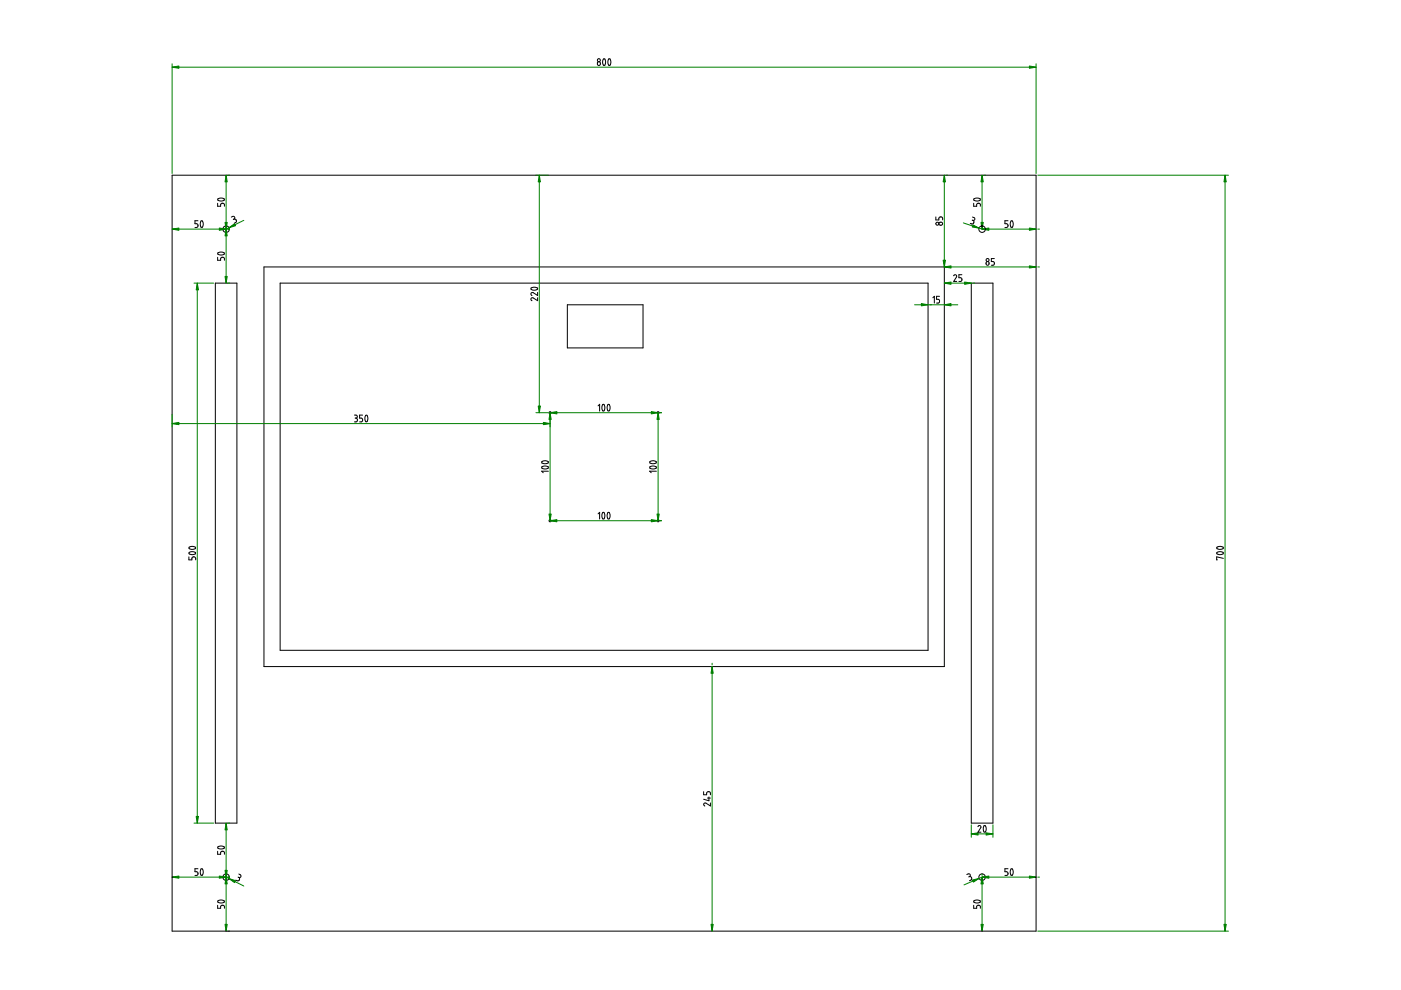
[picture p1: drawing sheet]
<svg xmlns="http://www.w3.org/2000/svg" width="297mm" height="210mm" viewBox="0 0 297 210" stroke-linecap="round" stroke-linejoin="round" font-family="sans-serif">
<g fill="none" stroke="#000" stroke-width=".21">
<path d="M127.9 12.5a.48 .48 0 0 1 .5 .7v.3a.31 .31 0 0 1-.4 .4 .31 .31 0 0 1-.2-.5zM129 12.5a.49 .49 0 0 1 .5 .7v.3a.3 .3 0 0 1-.4 .4 .3 .3 0 0 1-.2-.5zM36.5 37.1h183.2v160.3h-183.2zM42 46.8h-.7v.6h.4l.3 .3-.1 .4-.6 .1M42.6 46.9a.49 .49 0 0 1 .5 .7v.2a.32 .32 0 0 1-.4 .4 .32 .32 0 0 1-.2-.5zM46.1 43.1v.6h.7v-.4l.3-.2 .4 .1 .1 .5M46.1 54.5v.7h.7v-.4l.3-.3 .4 .2 .1 .5M46.2 53.6l1-.1a.32 .32 0 0 1 .4 .3 .32 .32 0 0 1-.5 .3l-.6-.1a.3 .3 0 0 1-.3-.1 .3 .3 0 0 1 0-.3zM46.2 42.1l1-.1a.32 .32 0 0 1 .4 .4 .32 .32 0 0 1-.5 .2h-.6a.29 .29 0 0 1-.3-.1 .29 .29 0 0 1 0-.4zM49 46l.4-.1a.32 .32 0 0 1 .4 .2 .32 .32 0 0 1-.2 .4M49.6 46.5h.4l.1 .4-.1 .2-.3 .2M49.6 46.5h-.1"/>
<path d="M56 56.6h144.2v84.7h-144.2zM198.4 46v.6h.7v-.4l.2-.2 .5 .1 .1 .5M202.2 58.5a.32 .32 0 0 1 .4-.2 .32 .32 0 0 1 .2 .4l-.6 1h.6M203.9 58.3h-.6v.6h.4l.2 .2-.1 .5-.5 .1M206.1 46.7h.2M206.2 46l.3 .1a.31 .31 0 0 1 .2 .4 .31 .31 0 0 1-.4 .2M206.3 46.7l.2 .3-.1 .3-.3 .2-.4-.1M206.4 43.1v.6h.7v-.4l.2-.2 .5 .1 .1 .5M206.5 42.2l.3-.2h.7a.32 .32 0 0 1 .4 .4 .32 .32 0 0 1-.5 .2l-.7-.1-.2-.1zM210.8 54.8h-.6v.7h.5l.1 .2-.1 .5h-.5M213.7 46.8h-.6v.6h.4l.2 .4-.1 .4h-.5M214.4 46.8h.2l.2 .3v.7a.32 .32 0 0 1-.4 .4 .32 .32 0 0 1-.2-.5z"/>
<path d="M45.7 60h4.5v114.5h-4.5zM59.4 60h137.4v77.9h-137.4zM112.6 61l1-.1a.31 .31 0 0 1 .4 .4 .31 .31 0 0 1-.5 .2h-.6a.29 .29 0 0 1-.3-.1 .29 .29 0 0 1 0-.4zM114 63.1v.7l-1-.6a.32 .32 0 0 0-.4 .1 .32 .32 0 0 0 .2 .5M114 62v.7l-1-.7a.32 .32 0 0 0-.4 .2 .32 .32 0 0 0 .2 .5M120.3 64.6h16v9.2h-16zM197.8 63.1l.3-.3v1.5M199.2 62.8h-.6v.7h.4l.2 .2-.1 .5-.5 .1M205.9 60h4.6v114.5h-4.6zM75.1 88h.4a.32 .32 0 0 1 .3 .4 .32 .32 0 0 1-.3 .2M75.3 88.6h.2M75.5 88.6l.2 .2 .1 .4-.2 .2-.5 .1"/>
<path d="M76.9 88h-.7v.6l.5 .1 .2 .2-.2 .5-.5 .1M77.5 88.1a.47 .47 0 0 1 .5 .7v.2a.31 .31 0 0 1-.4 .4 .31 .31 0 0 1-.2-.4zM114.9 99l1-.2a.32 .32 0 0 1 .4 .4 .32 .32 0 0 1-.5 .2h-.6a.29 .29 0 0 1-.3-.1 .29 .29 0 0 1 0-.3zM114.9 97.8l1-.1a.32 .32 0 0 1 .4 .4 .32 .32 0 0 1-.5 .2h-.6a.27 .27 0 0 1-.3-.1 .27 .27 0 0 1 0-.4zM116.3 99.9h-1.4l.3 .3M126.8 86l.3-.3v1.5M127.7 85.8a.42 .42 0 0 1 .5 .2 .42 .42 0 0 1 0 .4v.4a.31 .31 0 0 1-.3 .4 .31 .31 0 0 1-.3-.5zM128.9 85.7h.2l.2 .3v.8a.31 .31 0 0 1-.3 .4 .31 .31 0 0 1-.3-.5zM137.8 99l1-.2a.31 .31 0 0 1 .4 .4 .31 .31 0 0 1-.5 .2h-.6a.29 .29 0 0 1-.3-.1 .29 .29 0 0 1 0-.3zM137.8 97.8l1-.1a.3 .3 0 0 1 .4 .4 .3 .3 0 0 1-.5 .2h-.6a.27 .27 0 0 1-.3-.1 .27 .27 0 0 1 0-.4zM139.2 99.9h-1.5l.4 .3M40 118.1v.6h.7v-.4l.3-.2 .4 .1 .1 .5"/>
<path d="M40.1 117.2l.5-.2h.5a.31 .31 0 0 1 .4 .3 .31 .31 0 0 1-.5 .3l-.7-.1-.2-.1zM40.1 116l1-.1a.32 .32 0 0 1 .4 .4 .32 .32 0 0 1-.5 .2l-.6-.1a.29 .29 0 0 1-.3-.1 .29 .29 0 0 1 0-.3zM126.8 108.9l.3-.3v1.4M127.8 108.7a.53 .53 0 0 1 .4 .8v.2a.31 .31 0 0 1-.3 .3 .31 .31 0 0 1-.3-.4zM128.9 108.7a.55 .55 0 0 1 .4 .8v.2a.31 .31 0 0 1-.3 .3 .31 .31 0 0 1-.3-.4zM258 117.2l.5-.2h.5a.31 .31 0 0 1 .4 .3 .31 .31 0 0 1-.5 .3l-.7-.1-.2-.1zM258 116l.4-.1h.6a.32 .32 0 0 1 .4 .4 .32 .32 0 0 1-.5 .2l-.5-.1a.3 .3 0 0 1-.3-.1 .3 .3 0 0 1-.1-.3zM259.4 118.4l-1.4-.3v.6h.1M46.2 179.6l1-.2a.32 .32 0 0 1 .4 .4 .32 .32 0 0 1-.5 .2h-.6a.3 .3 0 0 1-.3-.1 .3 .3 0 0 1 0-.3zM149.2 167.9v.6h.6v-.4l.3-.2 .5 .1v.5M150 169.2h.6M150.3 169v.8l-1.1-.3"/>
<path d="M150.6 170.2v.7l-.9-.6a.32 .32 0 0 0-.5 .1 .32 .32 0 0 0 .2 .5M207.3 175.3a.32 .32 0 0 1 .5-.3 .32 .32 0 0 1 .1 .5l-.6 .9h.7M208.7 175l.3 .3 .1 .8a.32 .32 0 0 1-.4 .3 .32 .32 0 0 1-.2-.4v-.6zM42 184.2h-.7v.6h.4l.3 .3-.1 .4-.6 .1M42.6 184.3a.53 .53 0 0 1 .5 .8l-.1 .2a.3 .3 0 0 1-.3 .3 .3 .3 0 0 1-.2-.4zM46.1 191.9v.7h.7v-.5l.2-.2 .5 .2 .1 .5M46.1 180.5v.6h.7v-.4l.2-.2 .5 .1 .1 .5M46.2 191l1-.1a.3 .3 0 0 1 .4 .3 .3 .3 0 0 1-.5 .2h-.6a.27 .27 0 0 1-.3-.1 .27 .27 0 0 1 0-.3zM50.5 186h.1M50.6 185.3l.3 .2a.32 .32 0 0 1 .2 .4 .32 .32 0 0 1-.5 .1M50.6 186l.2 .2-.1 .5-.3 .1-.4-.2M205 185.4l.3-.1a.31 .31 0 0 1 .4 .1 .31 .31 0 0 1-.2 .5"/>
<path d="M205.5 185.9h.3l.2 .4v.2l-.5 .2M205.5 185.9h-.1M206.4 191.9v.7h.7v-.4l.2-.3 .5 .1 .1 .6M206.5 191l.4-.2 .6 .1a.32 .32 0 0 1 .4 .3 .32 .32 0 0 1-.5 .2h-.6a.3 .3 0 0 1-.3-.1 .3 .3 0 0 1 0-.3zM213.7 184.2h-.6v.6h.4l.2 .3-.1 .4-.5 .1M214.4 184.3a.55 .55 0 0 1 .4 .8v.2a.31 .31 0 0 1-.4 .3 .31 .31 0 0 1-.2-.5z"/>
<circle cx="126.9" cy="13.5" r=".37"/>
<circle cx="127" cy="12.8" r=".32"/>
<circle cx="47.9" cy="48.6" r=".69"/>
<circle cx="198.7" cy="47.4" r=".32"/>
<circle cx="199.5" cy="47.5" r=".37"/>
<circle cx="208.2" cy="48.6" r=".69"/>
<circle cx="209.3" cy="55.8" r=".37"/>
<circle cx="209.4" cy="55.1" r=".32"/>
<circle cx="116.6" cy="87.5" r=".23"/>
<circle cx="139.5" cy="87.5" r=".23"/>
<circle cx="116.6" cy="110.4" r=".23"/>
<circle cx="139.5" cy="110.4" r=".23"/>
<circle cx="47.9" cy="186" r=".69"/>
<circle cx="208.2" cy="186" r=".69"/>
</g>
<g fill="none" stroke="#007f00" stroke-width=".21">
<path d="M36.5 13.5v23.3M36.5 14.2h183.2M219.7 13.5v23.3M47.9 37.1v22.9M48.3 37.1h.4M113.6 37.1h2.7M114.3 37.1v50.4M200.2 37.1v19.5h19.5M200.6 37.1h.3M208.2 37.1v11.5M208.6 37.1h.3M220 37.1h40.5"/>
<path d="M259.7 37.1v160.3M48.3 48.6h.4M51.7 46.7l-3.8 1.9h-11.4M204.3 47.3l3.9 1.3M208.2 48.6h11.5M220 48.6h.4M220 56.6h.4M41.1 60h4.2M41.8 60v114.5M48.3 60h.4M193.9 64.6h9.2M200.2 60h5.7"/>
<path d="M206.3 60h.4M36.5 87.9v2.6M36.5 89.8h80.1M113.6 87.5h2.7M116.6 87.5h22.9v22.9h-22.9zM139.9 87.5h.4M139.9 110.4h.4M151 140.6v.4M151 141.3v56.1M41.1 174.5h4.2M47.9 174.5v22.9M48.3 174.5h.4"/>
<path d="M205.9 174.9v2.6M205.9 176.8h4.6M210.5 174.9v2.6M36.5 186h11.4l3.8 1.9M48.3 186h.4M48.3 197.4h.4M208.2 186h11.5M208.2 185.3v.3M208.2 186v11.4M208.2 186l-3.8 1.6M220 186h.4M220 197.4h40.5"/>
</g>
<g fill="#007f00" stroke="#007f00" stroke-width=".21">
<path d="M47.9 186l.3 1.4h-.5z"/>
<path d="M47.7 196h.5l-.3 1.4z"/>
<path d="M46.5 185.7l1.4 .3-1.4 .2z"/>
<path d="M36.5 186l1.4-.3v.5z"/>
<path d="M208.2 186l1.5-.3v.5z"/>
<path d="M218.2 185.7l1.5 .3-1.5 .2z"/>
<path d="M208.2 186l.3 1.4h-.5z"/>
<path d="M208 196h.5l-.3 1.4z"/>
<path d="M41.8 60l.3 1.5h-.5z"/>
<path d="M41.6 173.1h.5l-.3 1.4z"/>
<path d="M259.7 37.1l.3 1.5h-.5z"/>
<path d="M259.5 196h.5l-.3 1.4z"/>
<path d="M208.2 48.6l1.5-.3v.5z"/>
<path d="M218.2 48.3l1.5 .3-1.5 .2z"/>
<path d="M208 47.2h.5l-.3 1.4z"/>
<path d="M208.2 37.1l.3 1.5h-.5z"/>
<path d="M47.7 47.2h.5l-.3 1.4z"/>
<path d="M47.9 37.1l.3 1.5h-.5z"/>
<path d="M46.5 48.3l1.4 .3-1.4 .2z"/>
<path d="M36.5 48.6l1.4-.3v.5z"/>
<path d="M48.6 48.3l1.1-.9 .2 .5z"/>
<path d="M206.3 47.7l1.3 .7-1.5-.3z"/>
<path d="M206.2 186.6l1.4-.4-1.2 .8z"/>
<path d="M48.6 186.3l1.3 .4-.2 .4z"/>
<path d="M36.5 14.2l1.4-.2v.5z"/>
<path d="M218.2 14l1.5 .2-1.5 .3z"/>
<path d="M47.9 48.6l.3 1.4h-.5z"/>
<path d="M47.7 58.6h.5l-.3 1.4z"/>
<path d="M47.7 184.5h.5l-.3 1.5z"/>
<path d="M47.9 174.5l.3 1.5h-.5z"/>
<path d="M205.9 176.8l1.5-.2v.5z"/>
<path d="M209.1 176.6l1.4 .2-1.4 .3z"/>
<path d="M195.3 64.4l1.5 .2-1.5 .3z"/>
<path d="M200.2 64.6l1.4-.2v.5z"/>
<path d="M200.2 56.6l1.4-.2v.4z"/>
<path d="M218.2 56.4l1.5 .2-1.5 .2z"/>
<path d="M204.5 59.8l1.4 .2-1.4 .3z"/>
<path d="M200.2 60l1.4-.2v.5z"/>
<path d="M200 55.2h.4l-.2 1.4z"/>
<path d="M200.2 37.1l.2 1.5h-.4z"/>
<path d="M151 141.3l.2 1.4h-.5z"/>
<path d="M150.7 196h.5l-.2 1.4z"/>
<path d="M115.2 89.6l1.4 .2-1.4 .2z"/>
<path d="M36.5 89.8l1.4-.2v.4z"/>
<path d="M114.1 86.1h.5l-.3 1.4z"/>
<path d="M114.3 37.1l.3 1.5h-.5z"/>
<path d="M116.6 87.5l1.5-.2v.5z"/>
<path d="M138.1 87.3l1.4 .2-1.4 .3z"/>
<path d="M139.5 87.5l.3 1.4h-.5z"/>
<path d="M139.3 109h.5l-.3 1.4z"/>
<path d="M116.6 110.4l1.5-.2v.4z"/>
<path d="M138.1 110.2l1.4 .2-1.4 .2z"/>
<path d="M116.4 109h.5l-.3 1.4z"/>
<path d="M116.6 87.5l.3 1.4h-.5z"/>
</g>
</svg>
